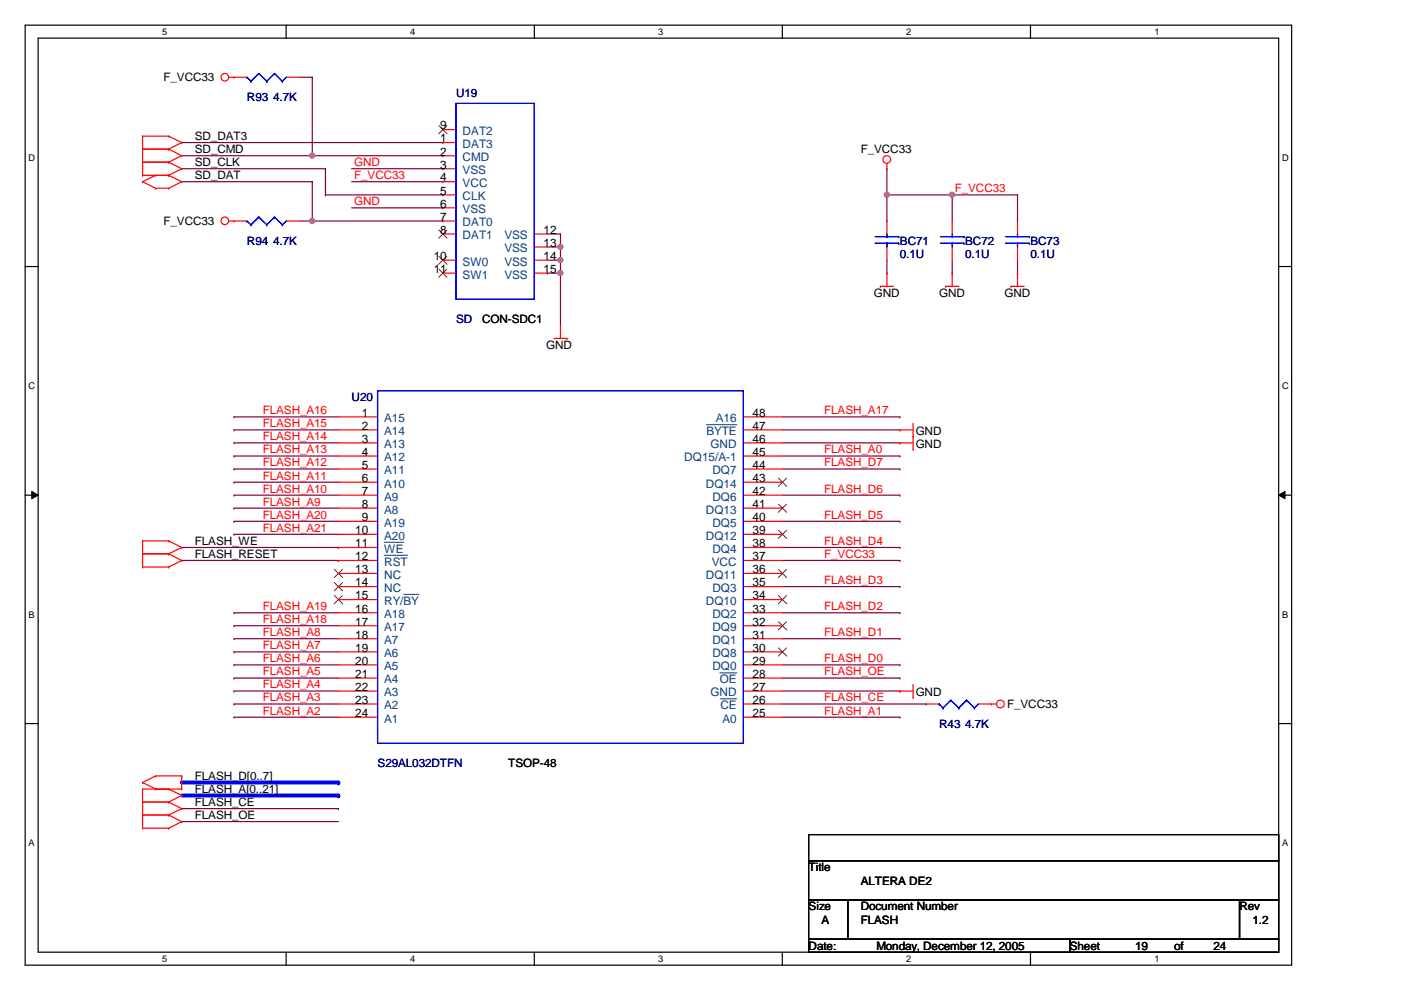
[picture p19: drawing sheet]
<svg xmlns="http://www.w3.org/2000/svg" width="297mm" height="210mm" viewBox="0 0 297 210" stroke-linecap="round" stroke-linejoin="round" font-family="sans-serif">
<defs><g id="words">
<g font-size="2.5">
<text x="34.7" y="17.3">F_VCC33</text>
<text x="41.3" y="29.7">SD_DAT3</text>
<text x="93.3" y="27.4">9</text>
<text x="41.3" y="35.3">SD_CLK</text>
<text x="41.3" y="32.5">SD_CMD</text>
<text x="93.3" y="30.2">1</text>
<text x="93.3" y="33">2</text>
<text x="93.3" y="35.7">3</text>
<text x="182.5" y="32.5">F_VCC33</text>
<text x="41.3" y="38">SD_DAT</text>
<text x="93.3" y="38.5">4</text>
<text x="93.3" y="41.3">5</text>
<text x="34.7" y="47.7">F_VCC33</text>
<text x="93.3" y="44">6</text>
<text x="93.3" y="46.8">7</text>
<text x="93.3" y="49.6">8</text>
<text x="115.2" y="49.6">12</text>
<text x="115.2" y="52.3">13</text>
<text x="91.9" y="55.1">10</text>
<text x="91.9" y="57.9">11</text>
<text x="115.2" y="55.1">14</text>
<text x="115.2" y="57.9">15</text>
<text x="185.3" y="62.9">GND</text>
<text x="199.1" y="62.9">GND</text>
<text x="213" y="62.9">GND</text>
<text x="102.2" y="68.5">CON-SDC1</text>
<text x="115.8" y="74">GND</text>
<text x="76.7" y="88.3">1</text>
<text x="159.6" y="88.3">48</text>
<text x="76.7" y="93.9">3</text>
<text x="76.7" y="91.1">2</text>
<text x="159.6" y="91.1">47</text>
<text x="159.6" y="93.9">46</text>
<text x="194.1" y="92.3">GND</text>
<text x="194.1" y="95">GND</text>
<text x="76.7" y="99.4">5</text>
<text x="76.7" y="96.6">4</text>
<text x="159.6" y="99.4">44</text>
<text x="159.6" y="96.6">45</text>
<text x="76.7" y="107.7">8</text>
<text x="76.7" y="104.9">7</text>
<text x="76.7" y="102.2">6</text>
<text x="159.6" y="104.9">42</text>
<text x="159.6" y="107.7">41</text>
<text x="159.6" y="102.2">43</text>
<text x="75.3" y="113.2">10</text>
<text x="76.7" y="110.5">9</text>
<text x="159.6" y="110.5">40</text>
<text x="159.6" y="113.2">39</text>
<text x="41.3" y="118.3">FLASH_RESET</text>
<text x="41.3" y="115.5">FLASH_WE</text>
<text x="75.3" y="118.8">12</text>
<text x="75.3" y="116">11</text>
<text x="159.6" y="116">38</text>
<text x="159.6" y="118.8">37</text>
<text x="75.3" y="121.5">13</text>
<text x="75.3" y="124.3">14</text>
<text x="159.6" y="124.3">35</text>
<text x="159.6" y="121.5">36</text>
<text x="75.3" y="129.9">16</text>
<text x="75.3" y="127.1">15</text>
<text x="159.6" y="129.9">33</text>
<text x="159.6" y="127.1">34</text>
<text x="75.3" y="135.4">18</text>
<text x="75.3" y="132.6">17</text>
<text x="159.6" y="135.4">31</text>
<text x="159.6" y="132.6">32</text>
<text x="75.3" y="143.7">21</text>
<text x="75.3" y="140.9">20</text>
<text x="75.3" y="138.2">19</text>
<text x="159.6" y="140.9">29</text>
<text x="159.6" y="138.2">30</text>
<text x="159.6" y="143.7">28</text>
<text x="75.3" y="149.2">23</text>
<text x="75.3" y="146.5">22</text>
<text x="159.6" y="149.2">26</text>
<text x="159.6" y="146.5">27</text>
<text x="194.1" y="147.7">GND</text>
<text x="75.3" y="152">24</text>
<text x="159.6" y="152">25</text>
<text x="213.5" y="150.2">F_VCC33</text>
<text x="41.3" y="165.4">FLASH_D[0..7]</text>
<text x="107.7" y="162.6">TSOP-48</text>
<text x="41.3" y="168.1">FLASH_A[0..21]</text>
<text x="41.3" y="170.9">FLASH_CE</text>
<text x="41.3" y="173.7">FLASH_OE</text>
<text x="171.5" y="184.7">Title</text>
<text x="182.5" y="187.5">ALTERA DE2</text>
<text x="171.5" y="193">Size</text>
<text x="174.2" y="195.8">A</text>
<text x="182.5" y="193">Document Number</text>
<text x="182.5" y="195.8">FLASH</text>
<text x="262.8" y="193">Rev</text>
<text x="265.6" y="195.8">1.2</text>
<text x="171.4" y="201.4">Date:</text>
<text x="185.8" y="201.4">Monday, December 12, 2005</text>
<text x="226.8" y="201.4">Sheet</text>
<text x="240.7" y="201.4">19</text>
<text x="249" y="201.4">of</text>
<text x="257.3" y="201.4">24</text>
</g>
<g font-size="2.5" fill="#000080">
<text x="52.4" y="21.4">R93 4.7K</text>
<text x="96.7" y="20.6">U19</text>
<text x="52.4" y="51.9">R94 4.7K</text>
<text x="190.8" y="51.9">BC71</text>
<text x="204.6" y="51.9">BC72</text>
<text x="218.5" y="51.9">BC73</text>
<text x="190.8" y="54.6">0.1U</text>
<text x="204.6" y="54.6">0.1U</text>
<text x="218.5" y="54.6">0.1U</text>
<text x="96.7" y="68.5">SD</text>
<text x="74.5" y="85.1">U20</text>
<text x="199.1" y="154.3">R43 4.7K</text>
<text x="80.1" y="162.6">S29AL032DTFN</text>
</g>
<g font-size="2.5" fill="#004080">
<text x="98.1" y="28.6">DAT2</text>
<text x="98.1" y="31.4">DAT3</text>
<text x="98.1" y="34.2">CMD</text>
<text x="98.1" y="36.9">VSS</text>
<text x="98.1" y="39.7">VCC</text>
<text x="98.1" y="42.5">CLK</text>
<text x="98.1" y="45.2">VSS</text>
<text x="98.1" y="48">DAT0</text>
<text x="98.1" y="50.8">DAT1</text>
<text x="106.9" y="50.8">VSS</text>
<text x="106.9" y="53.5">VSS</text>
<text x="98.1" y="56.3">SW0</text>
<text x="98.1" y="59.1">SW1</text>
<text x="106.9" y="56.3">VSS</text>
<text x="106.9" y="59.1">VSS</text>
<text x="81.4" y="89.5">A15</text>
<text x="151.8" y="89.5">A16</text>
<text x="81.4" y="95">A13</text>
<text x="81.4" y="92.3">A14</text>
<text x="149.8" y="92.3">BYTE</text>
<text x="150.6" y="95">GND</text>
<text x="81.4" y="100.6">A11</text>
<text x="81.4" y="97.8">A12</text>
<text x="145.1" y="97.8">DQ15/A-1</text>
<text x="151" y="100.6">DQ7</text>
<text x="81.4" y="106.1">A9</text>
<text x="81.4" y="103.4">A10</text>
<text x="149.6" y="103.4">DQ14</text>
<text x="151" y="106.1">DQ6</text>
<text x="81.4" y="108.9">A8</text>
<text x="81.4" y="111.7">A19</text>
<text x="149.6" y="108.9">DQ13</text>
<text x="151" y="111.7">DQ5</text>
<text x="81.4" y="120">RST</text>
<text x="81.4" y="117.2">WE</text>
<text x="81.4" y="114.4">A20</text>
<text x="149.6" y="114.4">DQ12</text>
<text x="150.9" y="120">VCC</text>
<text x="151" y="117.2">DQ4</text>
<text x="81.4" y="122.7">NC</text>
<text x="81.4" y="125.5">NC</text>
<text x="149.6" y="122.7">DQ11</text>
<text x="151" y="125.5">DQ3</text>
<text x="81.4" y="131.1">A18</text>
<text x="81.4" y="128.3">RY/BY</text>
<text x="149.6" y="128.3">DQ10</text>
<text x="151" y="131.1">DQ2</text>
<text x="81.4" y="136.6">A7</text>
<text x="81.4" y="133.8">A17</text>
<text x="151" y="136.6">DQ1</text>
<text x="151" y="133.8">DQ9</text>
<text x="81.4" y="142.1">A5</text>
<text x="81.4" y="139.4">A6</text>
<text x="151" y="142.1">DQ0</text>
<text x="151" y="139.4">DQ8</text>
<text x="81.4" y="147.7">A3</text>
<text x="81.4" y="144.9">A4</text>
<text x="150.6" y="147.7">GND</text>
<text x="152.6" y="144.9">OE</text>
<text x="81.4" y="153.2">A1</text>
<text x="81.4" y="150.4">A2</text>
<text x="152.7" y="150.4">CE</text>
<text x="153.2" y="153.2">A0</text>
</g>
<g font-size="2.5" fill="#f00">
<text x="75.1" y="35.2">GND</text>
<text x="75.1" y="38">F_VCC33</text>
<text x="202.4" y="40.8">F_VCC33</text>
<text x="75.1" y="43.5">GND</text>
<text x="55.7" y="87.8">FLASH_A16</text>
<text x="174.8" y="87.8">FLASH_A17</text>
<text x="55.7" y="90.6">FLASH_A15</text>
<text x="55.7" y="93.3">FLASH_A14</text>
<text x="55.7" y="96.1">FLASH_A13</text>
<text x="55.7" y="98.9">FLASH_A12</text>
<text x="55.7" y="101.7">FLASH_A11</text>
<text x="174.8" y="96.1">FLASH_A0</text>
<text x="174.8" y="98.9">FLASH_D7</text>
<text x="55.7" y="104.4">FLASH_A10</text>
<text x="55.7" y="107.2">FLASH_A9</text>
<text x="174.8" y="104.4">FLASH_D6</text>
<text x="55.7" y="110">FLASH_A20</text>
<text x="55.7" y="112.7">FLASH_A21</text>
<text x="174.8" y="110">FLASH_D5</text>
<text x="174.8" y="118.3">F_VCC33</text>
<text x="174.8" y="115.5">FLASH_D4</text>
<text x="174.8" y="123.8">FLASH_D3</text>
<text x="55.7" y="129.4">FLASH_A19</text>
<text x="174.8" y="129.4">FLASH_D2</text>
<text x="55.7" y="132.1">FLASH_A18</text>
<text x="55.7" y="134.9">FLASH_A8</text>
<text x="55.7" y="137.7">FLASH_A7</text>
<text x="174.8" y="134.9">FLASH_D1</text>
<text x="55.7" y="140.4">FLASH_A6</text>
<text x="55.7" y="143.2">FLASH_A5</text>
<text x="174.8" y="143.2">FLASH_OE</text>
<text x="174.8" y="140.4">FLASH_D0</text>
<text x="55.7" y="146">FLASH_A4</text>
<text x="55.7" y="148.7">FLASH_A3</text>
<text x="174.8" y="148.7">FLASH_CE</text>
<text x="55.7" y="151.5">FLASH_A2</text>
<text x="174.8" y="151.5">FLASH_A1</text>
</g>
<g font-size="2">
<text x="34.4" y="7.4">5</text>
<text x="87" y="7.4">4</text>
<text x="139.6" y="7.4">3</text>
<text x="192.2" y="7.4">2</text>
<text x="244.8" y="7.4">1</text>
<text x="6.1" y="34.1">D</text>
<text x="271.8" y="34.1">D</text>
<text x="6.1" y="82.5">C</text>
<text x="271.8" y="82.5">C</text>
<text x="6.1" y="131">B</text>
<text x="271.8" y="131">B</text>
<text x="6.1" y="179.4">A</text>
<text x="271.8" y="179.4">A</text>
<text x="34.4" y="204">5</text>
<text x="87" y="204">4</text>
<text x="139.6" y="204">3</text>
<text x="192.2" y="204">2</text>
<text x="244.8" y="204">1</text>
</g>
</g></defs>
<path d="M5.3 5.3h268.6v199.3h-268.6zM8.1 8.1h263v193.8h-263z" fill="none" stroke="#000" stroke-width=".25"/>
<g fill="#fff">
<path d="M34.4 5.6h1.1v2.2h-1.1z"/>
<path d="M34.4 202.2h1.1v2.2h-1.1z"/>
</g>
<path d="M60.7 5.3v2.8M60.7 201.9v2.7" fill="none" stroke="#000" stroke-width=".25"/>
<g fill="#fff">
<path d="M87 5.6h1.1v2.2h-1.1z"/>
<path d="M87 202.2h1.1v2.2h-1.1z"/>
</g>
<path d="M113.3 5.3v2.8M113.3 201.9v2.7" fill="none" stroke="#000" stroke-width=".25"/>
<g fill="#fff">
<path d="M139.6 5.6h1.1v2.2h-1.1z"/>
<path d="M139.6 202.2h1.1v2.2h-1.1z"/>
</g>
<path d="M165.9 5.3v2.8M165.9 201.9v2.7" fill="none" stroke="#000" stroke-width=".25"/>
<g fill="#fff">
<path d="M192.2 5.6h1.1v2.2h-1.1z"/>
<path d="M192.2 202.2h1.1v2.2h-1.1z"/>
</g>
<path d="M218.5 5.3v2.8M218.5 201.9v2.7" fill="none" stroke="#000" stroke-width=".25"/>
<g fill="#fff">
<path d="M244.8 5.6h1.1v2.2h-1.1z"/>
<path d="M244.8 202.2h1.1v2.2h-1.1z"/>
<path d="M6.1 32.3h1.4v2.2h-1.4z"/>
<path d="M271.8 32.3h1.4v2.2h-1.4z"/>
<path d="M6.1 80.7h1.4v2.2h-1.4z"/>
<path d="M271.8 80.7h1.4v2.2h-1.4z"/>
</g>
<path d="M5.3 56.5h2.8M271.1 56.5h2.8" fill="none" stroke="#000" stroke-width=".25"/>
<g fill="#fff">
<path d="M6.1 129.2h1.3v2.2h-1.3z"/>
<path d="M271.8 129.2h1.3v2.2h-1.3z"/>
</g>
<path d="M5.3 105h2.8M271.1 105h2.8" fill="none" stroke="#000" stroke-width=".25"/>
<path d="M6.7 104.2l1.4 .8-1.4 .7zM271.1 105l1.4-.8v1.5z" fill="#000"/>
<path d="M6.7 104.2l1.4 .8-1.4 .7zM271.1 105l1.4-.8v1.5z" fill="none" stroke="#000" stroke-width=".21"/>
<g fill="#fff">
<path d="M6.1 177.6h1.3v2.2h-1.3z"/>
<path d="M271.8 177.6h1.3v2.2h-1.3z"/>
</g>
<path d="M5.3 153.4h2.8M271.1 153.4h2.8" fill="none" stroke="#000" stroke-width=".25"/>
<g fill="none" stroke="#800040" stroke-width=".25">
<path d="M49.6 88.4h.1M49.6 91.1h.1M49.6 93.9h.1M49.6 96.7h.1M49.6 99.4h.1M49.6 91.1h22.2M49.6 88.4h22.2M49.6 93.9h22.2M49.6 96.7h22.2M49.6 99.4h22.2M165.9 91.1h24.9M165.9 88.4h24.9"/>
<path d="M165.9 93.9h24.9M165.9 96.7h24.9M165.9 99.4h24.9M190.8 91.1h.1M190.8 93.9h.1M190.8 96.7h.1M190.8 88.4h.1M190.8 99.4h.1M38.5 118.8h33.3M38.5 116.1h33.3M49.6 102.2h.1M49.6 105h.1"/>
<path d="M49.6 107.7h.1M49.6 102.2h22.2M49.6 105h22.2M49.6 107.7h22.2M71.8 118.8h.1M71.8 116.1h.1M165.9 118.8h24.9M165.9 105h24.9M165.9 116.1h24.9M165.9 110.5h24.9M190.8 118.8h.1M190.8 105h.1"/>
<path d="M190.8 110.5h.1M190.8 116.1h.1M49.6 129.9h.1M49.6 132.7h.1M49.6 135.4h.1M49.6 138.2h.1M49.6 129.9h22.2M49.6 132.7h22.2M49.6 135.4h22.2M49.6 138.2h22.2M165.9 129.9h24.9M165.9 135.4h24.9"/>
<path d="M165.9 124.4h24.9M190.8 124.4h.1M190.8 129.9h.1M190.8 135.4h.1M49.6 141h.1M49.6 143.8h.1M49.6 146.5h.1M49.6 149.3h.1M49.6 152.1h.1M49.6 149.3h22.2M49.6 146.5h22.2M49.6 141h22.2"/>
<path d="M49.6 143.8h22.2M49.6 152.1h22.2M165.9 149.3h30.4M165.9 146.5h24.9M165.9 141h24.9M165.9 143.8h24.9M165.9 152.1h24.9M190.8 146.5h.1M190.8 152.1h.1M190.8 143.8h.1M190.8 141h.1M196.3 149.3h.1"/>
</g>
<path d="M38.5 168.7h33.3" fill="none" stroke="#00f" stroke-width=".8"/>
<circle cx="71.8" cy="168.7" r=".4" fill="#00f"/>
<path d="M38.5 165.9h33.3" fill="none" stroke="#00f" stroke-width=".8"/>
<circle cx="71.8" cy="165.9" r=".4" fill="#00f"/>
<g fill="none" stroke="#800040" stroke-width=".25">
<path d="M69 41.3h24.9M93.9 41.3h.1M116.1 49.6h2.7M116.1 52.4h2.7M118.8 52.4h.1M118.8 49.6h.1M118.8 49.6v2.8M49.6 110.5h.1M49.6 113.3h.1M49.6 110.5h22.2M49.6 113.3h22.2M38.5 174.2h.1"/>
<path d="M38.5 171.4h33.3M38.5 174.2h33.3M71.8 171.4h.1"/>
</g>
<circle cx="118.8" cy="52.3" r=".54" fill="#f0f"/>
<circle cx="118.8" cy="52.3" r=".54" fill="none" stroke="#f0f" stroke-width=".25"/>
<path d="M74.5 44.1h19.4M93.9 44.1h.1M116.1 57.9h.1M116.1 57.9h2.7M118.8 57.9h.1M118.8 55.2h.1M118.8 52.4v2.8M118.8 57.9v11.1" fill="none" stroke="#800040" stroke-width=".25"/>
<circle cx="118.8" cy="55.1" r=".54" fill="#f0f"/>
<circle cx="118.8" cy="55.1" r=".54" fill="none" stroke="#f0f" stroke-width=".25"/>
<path d="M74.5 35.8h19.4M93.9 35.8h.1M118.8 57.9h.1M118.8 55.2v2.7" fill="none" stroke="#800040" stroke-width=".25"/>
<circle cx="118.8" cy="57.9" r=".54" fill="#f0f"/>
<circle cx="118.8" cy="57.9" r=".54" fill="none" stroke="#f0f" stroke-width=".25"/>
<g fill="none" stroke="#800040" stroke-width=".25">
<path d="M38.5 38.5h27.7M38.5 35.8h30.5M66.2 38.5h.1M66.2 38.5v8.4M69 35.8h.1M69 35.8v5.5M74.5 38.5h19.4M93.9 38.5h.1M66.2 46.9h.1M66.2 46.9h27.7M69 41.3h.1M93.9 46.9h.1"/>
<path d="M116.1 55.2h2.7M118.8 55.2h.1"/>
</g>
<circle cx="66.2" cy="46.8" r=".54" fill="#f0f"/>
<circle cx="66.2" cy="46.8" r=".54" fill="none" stroke="#f0f" stroke-width=".25"/>
<path d="M188 35.8v5.5M188 41.3h.1M188 41.3h13.9M201.9 41.3h.1" fill="none" stroke="#800040" stroke-width=".25"/>
<circle cx="188" cy="41.3" r=".54" fill="#f0f"/>
<circle cx="188" cy="41.3" r=".54" fill="none" stroke="#f0f" stroke-width=".25"/>
<path d="M201.9 41.3h.1M201.9 41.3v5.6" fill="none" stroke="#800040" stroke-width=".25"/>
<circle cx="201.9" cy="41.3" r=".54" fill="#f0f"/>
<circle cx="201.9" cy="41.3" r=".54" fill="none" stroke="#f0f" stroke-width=".25"/>
<g fill="none" stroke="#800040" stroke-width=".25">
<path d="M63.5 16.4h2.7M66.2 16.4h.1M66.2 16.4v16.6M38.5 33h27.7M66.2 33h.1M63.5 46.9h2.7M66.2 46.9h.1M188 57.9h.1M188 46.9h.1M188 41.3v5.6M188 55.2v2.7M201.9 57.9h.1"/>
<path d="M201.9 55.2v2.7M201.9 41.3h13.8M215.7 57.9h.1M215.7 46.9h.1M215.7 41.3h.1M215.7 41.3v5.6M215.7 55.2v2.7"/>
</g>
<circle cx="66.2" cy="33" r=".54" fill="#f0f"/>
<circle cx="66.2" cy="33" r=".54" fill="none" stroke="#f0f" stroke-width=".25"/>
<path d="M38.5 30.2h55.4M66.2 33h27.7M93.9 33h.1M93.9 30.2h.1" fill="none" stroke="#800040" stroke-width=".25"/>
<g fill="none" stroke="#f00" stroke-width=".25">
<path d="M48.5 16.4h3.9M49.6 16.4h.1M60.7 16.4h2.8M30.2 37.2h.1M30.2 34.4h.1M30.2 31.6h.1M30.2 38.5h.1M30.2 28.9h.1M30.2 28.9v8.3M30.2 37.2h5.6M30.2 34.4h5.6M30.2 31.6h5.6"/>
<path d="M30.2 38.5l2.8 1.4M30.2 28.9h5.6M33 39.9h.1M33 37.2h.1M33 39.9h2.8M33 37.2l-2.8 1.3M35.8 37.2h.1M35.8 34.4h.1M35.8 31.6h.1M35.8 39.9h.1M35.8 28.9h.1M35.8 34.4l2.7 1.4"/>
<path d="M35.8 31.6l2.7 1.4M35.8 37.2l2.7 1.3M35.8 28.9l2.7 1.3M38.5 35.8h.1M38.5 33h.1M38.5 38.5h.1M38.5 30.2h.1M38.5 35.8l-2.7 1.4M38.5 33l-2.7 1.4M38.5 38.5l-2.7 1.4M38.5 30.2l-2.7 1.4M93.9 30.2h2.8"/>
<path d="M93.9 33h2.8M93.9 35.8h2.8M93.9 38.5h2.8M93.9 27.5h2.8M188 35.8h.1M188 34.7v1.1M48.5 46.9h3.9M49.6 46.9h.1M60.7 46.9h2.8M93.9 46.9h2.8M93.9 41.3h2.8M93.9 44.1h2.8"/>
<path d="M93.9 49.6h2.8M93.9 55.2h2.8M93.9 57.9h2.8M113.3 49.6h2.8M113.3 55.2h2.8M113.3 57.9h2.8M113.3 52.4h2.8M188 57.9h.1M188 46.9v2.7M188 52.4v2.8M188 57.9v2.8M201.9 57.9h.1"/>
<path d="M201.9 46.9v2.7M201.9 52.4v2.8M201.9 57.9v2.8M215.7 57.9h.1M215.7 46.9v2.7M215.7 52.4v2.8M215.7 57.9v2.8M117.4 71.8h2.8M118.8 69h.1M118.8 69v2.8M120.2 71.8h.1M186.6 60.7h.1"/>
<path d="M186.6 60.7h2.8M200.5 60.7h.1M200.5 60.7h2.8M214.3 60.7h.1M214.3 60.7h2.8M71.8 91.1h8.3M71.8 93.9h8.3M71.8 99.4h8.3M71.8 96.7h8.3M71.8 88.4h8.3M157.6 91.1h8.3M157.6 93.9h8.3"/>
<path d="M157.6 99.4h8.3M157.6 96.7h8.3M157.6 88.4h8.3M190.8 91.1h.1M190.8 93.9h.1M190.8 91.1h2.8M190.8 93.9h2.8M193.6 92.5h.1M193.6 95.3h.1M193.6 89.7v5.6M30.2 117.4h.1M30.2 114.7h.1"/>
<path d="M30.2 114.7v5.5M30.2 117.4h5.6M30.2 114.7h5.6M35.8 117.4h.1M35.8 114.7h.1M35.8 117.4l2.7 1.4M35.8 114.7l2.7 1.4M38.5 118.8h.1M38.5 116.1h.1M38.5 118.8l-2.7 1.4M38.5 116.1l-2.7 1.3M71.8 116.1h8.3"/>
<path d="M71.8 110.5h8.3M71.8 105h8.3M71.8 107.7h8.3M71.8 102.2h8.3M71.8 113.3h8.3M71.8 118.8h8.3M157.6 116.1h8.3M157.6 110.5h8.3M157.6 105h8.3M157.6 107.7h8.3M157.6 102.2h8.3M157.6 113.3h8.3"/>
<path d="M157.6 118.8h8.3M30.2 120.2h.1M30.2 120.2h5.6M35.8 120.2h.1M71.8 135.4h8.3M71.8 129.9h8.3M71.8 124.4h8.3M71.8 138.2h8.3M71.8 132.7h8.3M71.8 127.1h8.3M71.8 121.6h8.3M157.6 135.4h8.3"/>
<path d="M157.6 129.9h8.3M157.6 124.4h8.3M157.6 138.2h8.3M157.6 132.7h8.3M157.6 127.1h8.3M157.6 121.6h8.3M71.8 146.5h8.3M71.8 149.3h8.3M71.8 141h8.3M71.8 152.1h8.3M71.8 143.8h8.3M157.6 146.5h8.3"/>
<path d="M157.6 149.3h8.3M157.6 141h8.3M157.6 152.1h8.3M157.6 143.8h8.3M190.8 146.5h.1M190.8 146.5h2.8M193.6 147.9h.1M193.6 145.1v2.8M196.3 149.3h2.8M207.4 149.3h3.9M210.2 149.3h.1M30.2 170.1h.1"/>
<path d="M30.2 167.3h.1M30.2 172.8h.1M30.2 175.6h.1M30.2 165.9h.1M30.2 167.3v8.3M30.2 170.1h5.6M30.2 167.3h8.3M30.2 172.8h5.6M30.2 175.6h5.6M30.2 165.9l2.8 1.4M33 164.5h.1M33 167.3h.1"/>
<path d="M33 164.5l-2.8 1.4M33 164.5h5.5M35.8 170.1h.1M35.8 167.3h.1M35.8 172.8h.1M35.8 175.6h.1M35.8 167.3l2.7 1.4M35.8 170.1l2.7 1.3M35.8 172.8l2.7 1.4M38.5 168.7h.1M38.5 171.4h.1M38.5 174.2h.1"/>
<path d="M38.5 164.5h.1M38.5 167.3h.1M38.5 168.7l-2.7 1.4M38.5 171.4l-2.7 1.4M38.5 174.2l-2.7 1.4M38.5 164.5v2.8"/>
<circle cx="47.7" cy="16.4" r=".81"/>
<circle cx="188" cy="33.8" r=".82"/>
<circle cx="47.7" cy="46.8" r=".81"/>
<circle cx="212.1" cy="149.3" r=".82"/>
</g>
<path d="M171.4 177h99.7v5.5h-99.7zM171.4 182.5h99.7v8.3h-99.7zM171.4 190.8h8.3v8.3h-8.3zM171.4 199.1h55.4v2.8h-55.4zM179.7 190.8h83.1v8.3h-83.1zM226.8 199.1h44.3v2.8h-44.3zM262.8 190.8h8.3v8.3h-8.3z" fill="none" stroke="#000" stroke-width=".25"/>
<g fill="none" stroke="#00f" stroke-width=".25">
<path d="M52.4 16.4h.1M52.4 16.4l.8 .8M53.2 17.2h.1M54.9 15.6h.1M54.9 15.6l1.7 1.6M54.9 15.6l-1.7 1.6M56.6 17.2h.1M58.2 15.6h.1M58.2 15.6l1.7 1.6M58.2 15.6l-1.6 1.6M59.9 17.2h.1M60.7 16.4l-.8 .8"/>
<path d="M96.7 21.9h16.6v41.6h-16.6zM52.4 46.9h.1M52.4 46.9l.8 .8M53.2 47.7h.1M54.9 46h.1M54.9 46l1.7 1.7M54.9 46l-1.7 1.7M56.6 47.7h.1M58.2 46h.1M58.2 46l1.7 1.7M58.2 46l-1.6 1.7M59.9 47.7h.1"/>
<path d="M60.7 46.9l-.8 .8M185.5 51.6h5M185.5 50.2h5M188 50.2h.1M188 51.6h.1M188 49.6v.6M188 51.6v.8M190.5 51.6h.1M190.5 50.2h.1M199.4 51.6h5M199.4 50.2h5M201.9 50.2h.1"/>
<path d="M201.9 51.6h.1M201.9 49.6v.6M201.9 51.6v.8M204.4 51.6h.1M204.4 50.2h.1M213.2 51.6h5M213.2 50.2h5M215.7 50.2h.1M215.7 51.6h.1M215.7 49.6v.6M215.7 51.6v.8M218.2 51.6h.1"/>
<path d="M218.2 50.2h.1M80.1 82.8h77.5v74.8h-77.5zM199.1 149.3h.1M199.1 149.3l.8 .8M199.9 150.1h.1M201.6 148.5h.1M201.6 148.5l1.7 1.6M201.6 148.5l-1.7 1.6M203.3 150.1h.1M204.9 148.5h.1M204.9 148.5l1.7 1.6M204.9 148.5l-1.6 1.6"/>
<path d="M206.6 150.1h.1M207.4 149.3l-.8 .8"/>
</g>
<g fill="none" stroke="#804000" stroke-width=".21">
<path d="M93 26.6l1.8 1.8M94.7 26.6l-1.7 1.8M93 48.8l1.8 1.7M93 54.3l1.8 1.7M93 57.1l1.8 1.7M94.7 48.8l-1.7 1.7M94.7 54.3l-1.7 1.7M94.7 57.1l-1.7 1.7M165.1 112.4l1.7 1.8M165.1 106.9l1.7 1.7M165.1 101.4l1.7 1.7M166.8 112.4l-1.8 1.8"/>
<path d="M166.8 106.9l-1.8 1.7M166.8 101.4l-1.8 1.7M70.9 126.3l1.7 1.7M70.9 120.7l1.7 1.8M70.9 123.5l1.7 1.8M72.6 126.3l-1.7 1.7M72.6 120.7l-1.7 1.8M72.6 123.5l-1.7 1.8M165.1 137.4l1.7 1.7M165.1 131.8l1.7 1.8M165.1 126.3l1.7 1.7M165.1 120.7l1.7 1.8"/>
<path d="M166.8 137.4l-1.8 1.7M166.8 131.8l-1.8 1.8M166.8 126.3l-1.8 1.7M166.8 120.7l-1.8 1.8"/>
</g>
<path d="M149.8 90h6.4M81.4 117.7h5M81.4 115h4.2M85.6 126h3.2M152.6 142.7h3.6M152.7 148.2h3.5" fill="none" stroke="#004080" stroke-width=".21"/>
<circle cx="118.8" cy="52.3" r=".54" fill="#f0f"/>
<circle cx="118.8" cy="52.3" r=".54" fill="none" stroke="#f0f" stroke-width=".25"/>
<circle cx="118.8" cy="55.1" r=".54" fill="#f0f"/>
<circle cx="118.8" cy="55.1" r=".54" fill="none" stroke="#f0f" stroke-width=".25"/>
<circle cx="118.8" cy="57.9" r=".54" fill="#f0f"/>
<circle cx="118.8" cy="57.9" r=".54" fill="none" stroke="#f0f" stroke-width=".25"/>
<circle cx="66.2" cy="46.8" r=".54" fill="#f0f"/>
<circle cx="66.2" cy="46.8" r=".54" fill="none" stroke="#f0f" stroke-width=".25"/>
<circle cx="188" cy="41.3" r=".54" fill="#f0f"/>
<circle cx="188" cy="41.3" r=".54" fill="none" stroke="#f0f" stroke-width=".25"/>
<circle cx="201.9" cy="41.3" r=".54" fill="#f0f"/>
<circle cx="201.9" cy="41.3" r=".54" fill="none" stroke="#f0f" stroke-width=".25"/>
<circle cx="66.2" cy="33" r=".54" fill="#f0f"/>
<circle cx="66.2" cy="33" r=".54" fill="none" stroke="#f0f" stroke-width=".25"/>
<use href="#words"/>
</svg>
